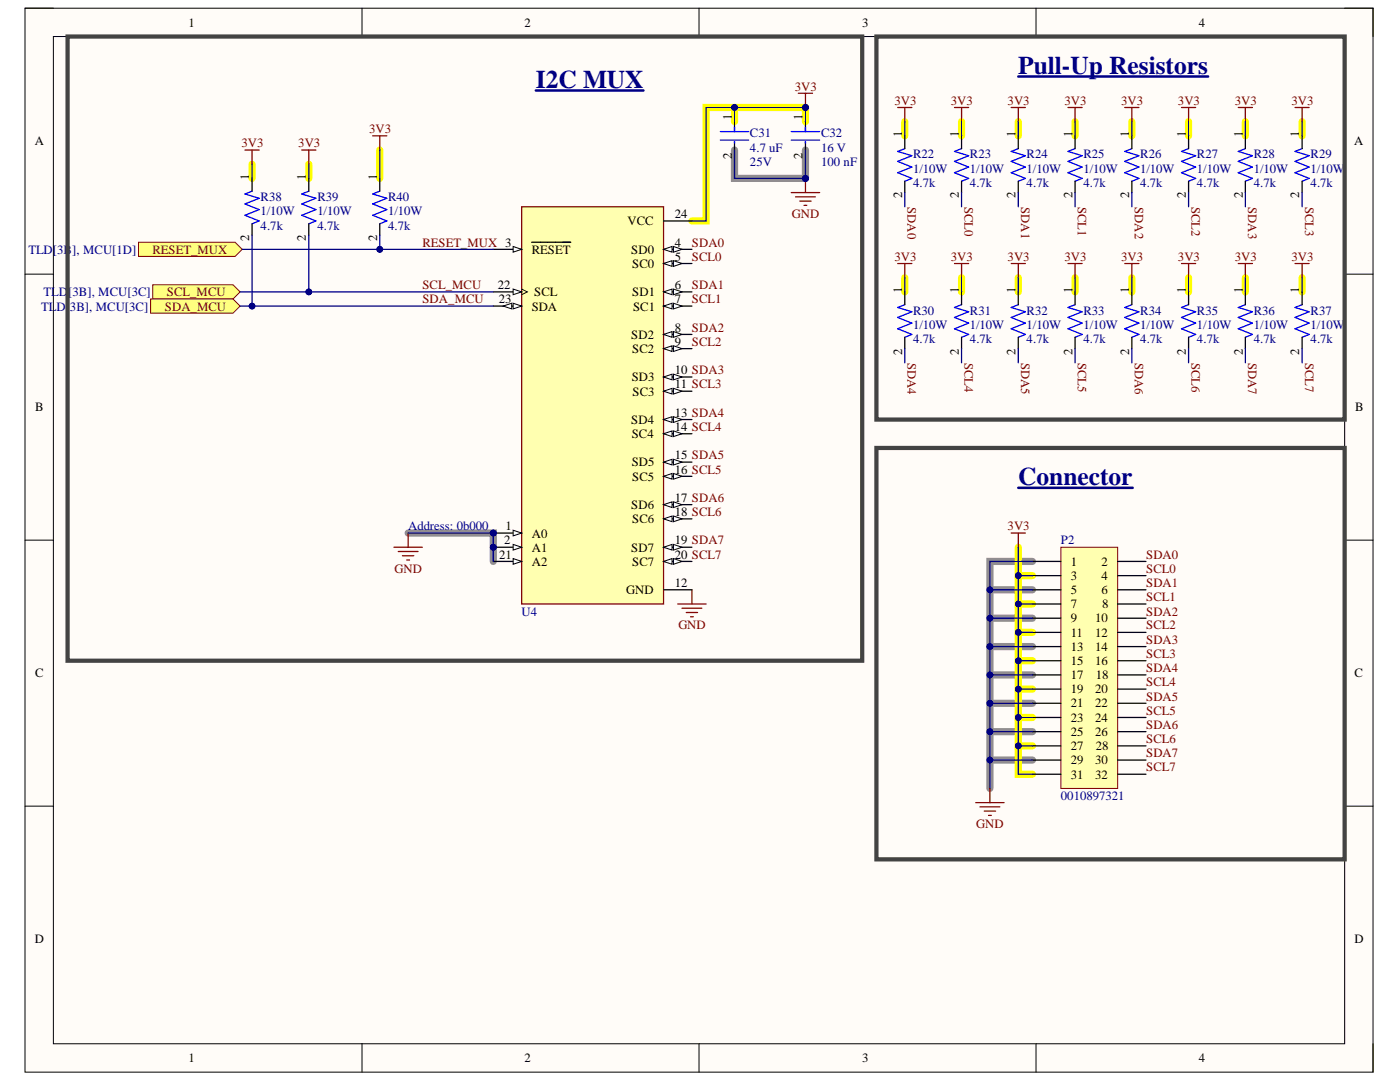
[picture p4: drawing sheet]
<svg xmlns="http://www.w3.org/2000/svg" width="279mm" height="216mm" viewBox="0 0 279 216" stroke-linecap="round" stroke-linejoin="round" font-family="sans-serif">
<defs><g id="words">
<g font-size="5.1" fill="#000080">
<text x="107" y="17.5">I2C MUX</text>
<text x="203.2" y="14.7">Pull-Up Resistors</text>
<text x="203.2" y="96.8">Connector</text>
</g>
<g font-size="2.5">
<text x="37.6" y="5.3">1</text>
<text x="104.7" y="5.3">2</text>
<text x="172.1" y="5.3">3</text>
<text x="239.2" y="5.3">4</text>
<text x="6.9" y="29">A</text>
<text x="146" y="24" transform="rotate(-90 146 24)">1</text>
<text x="160.2" y="24" transform="rotate(-90 160.2 24)">1</text>
<text x="180" y="27.4" transform="rotate(-90 180 27.4)">1</text>
<text x="191.4" y="27.4" transform="rotate(-90 191.4 27.4)">1</text>
<text x="202.7" y="27.4" transform="rotate(-90 202.7 27.4)">1</text>
<text x="214" y="27.4" transform="rotate(-90 214 27.4)">1</text>
<text x="225.4" y="27.4" transform="rotate(-90 225.4 27.4)">1</text>
<text x="236.7" y="27.4" transform="rotate(-90 236.7 27.4)">1</text>
<text x="248" y="27.4" transform="rotate(-90 248 27.4)">1</text>
<text x="259.3" y="27.4" transform="rotate(-90 259.3 27.4)">1</text>
<text x="270.3" y="29">A</text>
<text x="49.7" y="35.8" transform="rotate(-90 49.7 35.8)">1</text>
<text x="61.1" y="35.8" transform="rotate(-90 61.1 35.8)">1</text>
<text x="75.3" y="35.8" transform="rotate(-90 75.3 35.8)">1</text>
<text x="146" y="31.7" transform="rotate(-90 146 31.7)">2</text>
<text x="160.2" y="31.7" transform="rotate(-90 160.2 31.7)">2</text>
<text x="180" y="39.6" transform="rotate(-90 180 39.6)">2</text>
<text x="191.4" y="39.6" transform="rotate(-90 191.4 39.6)">2</text>
<text x="202.7" y="39.6" transform="rotate(-90 202.7 39.6)">2</text>
<text x="214" y="39.6" transform="rotate(-90 214 39.6)">2</text>
<text x="225.4" y="39.6" transform="rotate(-90 225.4 39.6)">2</text>
<text x="236.7" y="39.6" transform="rotate(-90 236.7 39.6)">2</text>
<text x="248" y="39.6" transform="rotate(-90 248 39.6)">2</text>
<text x="259.3" y="39.6" transform="rotate(-90 259.3 39.6)">2</text>
<text x="125.2" y="45">VCC</text>
<text x="134.7" y="43.5">24</text>
<text x="49.7" y="48.1" transform="rotate(-90 49.7 48.1)">2</text>
<text x="61.1" y="48.1" transform="rotate(-90 61.1 48.1)">2</text>
<text x="75.3" y="48.1" transform="rotate(-90 75.3 48.1)">2</text>
<text x="106.1" y="50.6">RESET</text>
<text x="126" y="50.6">SD0</text>
<text x="126.2" y="53.4">SC0</text>
<text x="134.7" y="49.2">4</text>
<text x="134.7" y="52">5</text>
<text x="99.4" y="57.6">22</text>
<text x="106.6" y="59.1">SCL</text>
<text x="126.2" y="59.1">SD1</text>
<text x="134.7" y="57.6">6</text>
<text x="180" y="58.5" transform="rotate(-90 180 58.5)">1</text>
<text x="191.4" y="58.5" transform="rotate(-90 191.4 58.5)">1</text>
<text x="202.7" y="58.5" transform="rotate(-90 202.7 58.5)">1</text>
<text x="214" y="58.5" transform="rotate(-90 214 58.5)">1</text>
<text x="225.4" y="58.5" transform="rotate(-90 225.4 58.5)">1</text>
<text x="236.7" y="58.5" transform="rotate(-90 236.7 58.5)">1</text>
<text x="248" y="58.5" transform="rotate(-90 248 58.5)">1</text>
<text x="259.3" y="58.5" transform="rotate(-90 259.3 58.5)">1</text>
<text x="99.5" y="60.5">23</text>
<text x="106.1" y="62">SDA</text>
<text x="126.3" y="62">SC1</text>
<text x="134.7" y="60.5">7</text>
<text x="126" y="67.6">SD2</text>
<text x="126.2" y="70.4">SC2</text>
<text x="134.7" y="66.2">8</text>
<text x="134.7" y="69">9</text>
<text x="180" y="70.7" transform="rotate(-90 180 70.7)">2</text>
<text x="191.4" y="70.7" transform="rotate(-90 191.4 70.7)">2</text>
<text x="202.7" y="70.7" transform="rotate(-90 202.7 70.7)">2</text>
<text x="214" y="70.7" transform="rotate(-90 214 70.7)">2</text>
<text x="225.4" y="70.7" transform="rotate(-90 225.4 70.7)">2</text>
<text x="236.7" y="70.7" transform="rotate(-90 236.7 70.7)">2</text>
<text x="248" y="70.7" transform="rotate(-90 248 70.7)">2</text>
<text x="259.3" y="70.7" transform="rotate(-90 259.3 70.7)">2</text>
<text x="126.1" y="76.1">SD3</text>
<text x="134.7" y="74.6">10 SDA3</text>
<text x="134.7" y="77.5">11 SCL3</text>
<text x="7" y="82.1">B</text>
<text x="126.2" y="78.9">SC3</text>
<text x="134.7" y="83.2">13 SDA4</text>
<text x="270.4" y="82.1">B</text>
<text x="126" y="84.6">SD4</text>
<text x="126.1" y="87.4">SC4</text>
<text x="134.7" y="86">14 SCL4</text>
<text x="126.1" y="93.1">SD5</text>
<text x="126.2" y="95.9">SC5</text>
<text x="134.7" y="91.6">15 SDA5</text>
<text x="134.7" y="94.5">16 SCL5</text>
<text x="126" y="101.6">SD6</text>
<text x="134.7" y="100.2">17 SDA6</text>
<text x="100.9" y="105.8">1</text>
<text x="106.1" y="107.3">A0</text>
<text x="126.2" y="104.4">SC6</text>
<text x="134.7" y="103">18 SCL6</text>
<text x="99.6" y="111.5">21</text>
<text x="100.6" y="108.6">2</text>
<text x="106.1" y="110.1">A1</text>
<text x="106.1" y="112.8">A2</text>
<text x="126" y="110.1">SD7</text>
<text x="126.2" y="112.8">SC7</text>
<text x="134.7" y="108.6">19 SDA7</text>
<text x="134.7" y="111.5">20 SCL7</text>
<text x="213.7" y="112.8">1</text>
<text x="219.9" y="112.8">2</text>
<text x="125" y="118.5">GND</text>
<text x="134.7" y="117.2">12</text>
<text x="213.7" y="115.7">3</text>
<text x="213.7" y="118.5">5</text>
<text x="219.9" y="115.7">4</text>
<text x="219.9" y="118.5">6</text>
<text x="213.7" y="121.4">7</text>
<text x="213.7" y="124.2">9</text>
<text x="218.6" y="124.2">10</text>
<text x="219.9" y="121.4">8</text>
<text x="213.7" y="127">11</text>
<text x="213.7" y="129.8">13</text>
<text x="218.6" y="127">12</text>
<text x="218.6" y="129.8">14</text>
<text x="7" y="135.2">C</text>
<text x="213.7" y="132.7">15</text>
<text x="213.7" y="135.5">17</text>
<text x="218.6" y="132.7">16</text>
<text x="218.7" y="135.5">18</text>
<text x="270.3" y="135.2">C</text>
<text x="213.7" y="138.4">19</text>
<text x="213.7" y="141.2">21</text>
<text x="218.6" y="138.4">20</text>
<text x="218.6" y="141.2">22</text>
<text x="213.7" y="144">23</text>
<text x="213.7" y="146.8">25</text>
<text x="213.7" y="149.7">27</text>
<text x="218.6" y="144">24</text>
<text x="218.6" y="146.8">26</text>
<text x="218.7" y="149.7">28</text>
<text x="213.7" y="152.5">29</text>
<text x="213.7" y="155.4">31</text>
<text x="218.6" y="152.5">30</text>
<text x="218.6" y="155.4">32</text>
<text x="6.9" y="188.2">D</text>
<text x="270.3" y="188.2">D</text>
<text x="37.6" y="212">1</text>
<text x="104.7" y="212">2</text>
<text x="172.1" y="212">3</text>
<text x="239.2" y="212">4</text>
</g>
<g font-size="2.5" fill="#800000">
<text x="158.6" y="18.1">3V3</text>
<text x="178.5" y="20.9">3V3</text>
<text x="189.8" y="20.9">3V3</text>
<text x="201.1" y="20.9">3V3</text>
<text x="212.4" y="20.9">3V3</text>
<text x="223.7" y="20.9">3V3</text>
<text x="235.1" y="20.9">3V3</text>
<text x="246.4" y="20.9">3V3</text>
<text x="257.7" y="20.9">3V3</text>
<text x="48.2" y="29.4">3V3</text>
<text x="59.5" y="29.4">3V3</text>
<text x="73.7" y="26.5">3V3</text>
<text x="181.1" y="41.2" transform="rotate(90 181.1 41.2)">SDA0</text>
<text x="192.5" y="41.2" transform="rotate(90 192.5 41.2)">SCL0</text>
<text x="203.8" y="41.2" transform="rotate(90 203.8 41.2)">SDA1</text>
<text x="215.1" y="41.2" transform="rotate(90 215.1 41.2)">SCL1</text>
<text x="226.5" y="41.2" transform="rotate(90 226.5 41.2)">SDA2</text>
<text x="237.8" y="41.2" transform="rotate(90 237.8 41.2)">SCL2</text>
<text x="249.1" y="41.2" transform="rotate(90 249.1 41.2)">SDA3</text>
<text x="260.4" y="41.2" transform="rotate(90 260.4 41.2)">SCL3</text>
<text x="158" y="43.5">GND</text>
<text x="30.4" y="50.6">RESET_MUX</text>
<text x="84.3" y="49.2">RESET_MUX 3</text>
<text x="138.1" y="49.2">SDA0</text>
<text x="138.1" y="52">SCL0</text>
<text x="178.5" y="52">3V3</text>
<text x="189.8" y="52">3V3</text>
<text x="201.1" y="52">3V3</text>
<text x="212.4" y="52">3V3</text>
<text x="223.7" y="52">3V3</text>
<text x="235.1" y="52">3V3</text>
<text x="246.4" y="52">3V3</text>
<text x="257.7" y="52">3V3</text>
<text x="33.3" y="59.1">SCL_MCU</text>
<text x="84.3" y="57.6">SCL_MCU</text>
<text x="138.1" y="57.6">SDA1</text>
<text x="32.9" y="62">SDA_MCU</text>
<text x="84.3" y="60.5">SDA_MCU</text>
<text x="138.1" y="60.5">SCL1</text>
<text x="138.1" y="66.2">SDA2</text>
<text x="138.1" y="69">SCL2</text>
<text x="181.1" y="72.4" transform="rotate(90 181.1 72.4)">SDA4</text>
<text x="192.5" y="72.4" transform="rotate(90 192.5 72.4)">SCL4</text>
<text x="203.8" y="72.4" transform="rotate(90 203.8 72.4)">SDA5</text>
<text x="215.1" y="72.4" transform="rotate(90 215.1 72.4)">SCL5</text>
<text x="226.5" y="72.4" transform="rotate(90 226.5 72.4)">SDA6</text>
<text x="237.8" y="72.4" transform="rotate(90 237.8 72.4)">SCL6</text>
<text x="249.1" y="72.4" transform="rotate(90 249.1 72.4)">SDA7</text>
<text x="260.4" y="72.4" transform="rotate(90 260.4 72.4)">SCL7</text>
<text x="201.1" y="105.8">3V3</text>
<text x="228.7" y="111.5">SDA0</text>
<text x="78.7" y="114.3">GND</text>
<text x="228.7" y="114.3">SCL0</text>
<text x="228.7" y="117.2">SDA1</text>
<text x="228.7" y="119.9">SCL1</text>
<text x="135.4" y="125.6">GND</text>
<text x="228.7" y="122.8">SDA2</text>
<text x="228.7" y="125.6">SCL2</text>
<text x="228.7" y="128.5">SDA3</text>
<text x="228.7" y="131.3">SCL3</text>
<text x="228.7" y="134.1">SDA4</text>
<text x="228.7" y="136.9">SCL4</text>
<text x="228.7" y="139.8">SDA5</text>
<text x="228.7" y="142.6">SCL5</text>
<text x="228.7" y="145.5">SDA6</text>
<text x="228.7" y="148.3">SCL6</text>
<text x="228.7" y="151.1">SDA7</text>
<text x="228.7" y="153.9">SCL7</text>
<text x="194.8" y="165.2">GND</text>
</g>
<g font-size="2.5" fill="#000080">
<text x="149.7" y="27.4">C31</text>
<text x="163.9" y="27.4">C32</text>
<text x="149.7" y="30.3">4.7 uF</text>
<text x="149.7" y="33">25V</text>
<text x="163.9" y="30.3">16 V</text>
<text x="163.9" y="33">100 nF</text>
<text x="182.2" y="34.5">1/10W</text>
<text x="182.2" y="31.6">R22</text>
<text x="193.6" y="34.5">1/10W</text>
<text x="193.6" y="31.6">R23</text>
<text x="204.9" y="34.5">1/10W</text>
<text x="204.9" y="31.6">R24</text>
<text x="216.2" y="34.5">1/10W</text>
<text x="216.2" y="31.6">R25</text>
<text x="227.6" y="34.5">1/10W</text>
<text x="227.6" y="31.6">R26</text>
<text x="238.9" y="34.5">1/10W</text>
<text x="238.9" y="31.6">R27</text>
<text x="250.2" y="34.5">1/10W</text>
<text x="250.2" y="31.6">R28</text>
<text x="261.5" y="34.5">1/10W</text>
<text x="261.5" y="31.6">R29</text>
<text x="52" y="40.1">R38</text>
<text x="63.3" y="40.1">R39</text>
<text x="77.5" y="40.1">R40</text>
<text x="182.2" y="37.3">4.7k</text>
<text x="193.6" y="37.3">4.7k</text>
<text x="204.9" y="37.3">4.7k</text>
<text x="216.2" y="37.3">4.7k</text>
<text x="227.6" y="37.3">4.7k</text>
<text x="238.9" y="37.3">4.7k</text>
<text x="250.2" y="37.3">4.7k</text>
<text x="261.5" y="37.3">4.7k</text>
<text x="52" y="42.9">1/10W</text>
<text x="52" y="45.8">4.7k</text>
<text x="63.3" y="42.9">1/10W</text>
<text x="63.3" y="45.8">4.7k</text>
<text x="77.5" y="42.9">1/10W</text>
<text x="77.5" y="45.8">4.7k</text>
<text x="5.7" y="50.6">TLD[3B], MCU[1D]</text>
<text x="8.7" y="59.1">TLD</text>
<text x="13.6" y="59.1">[3B], MCU[3C]</text>
<text x="8.2" y="62">TL</text>
<text x="11.2" y="62">D[3B], MCU[3C]</text>
<text x="182.2" y="65.6">1/10W</text>
<text x="182.2" y="62.8">R30</text>
<text x="193.6" y="65.6">1/10W</text>
<text x="193.6" y="62.8">R31</text>
<text x="204.9" y="65.6">1/10W</text>
<text x="204.9" y="62.8">R32</text>
<text x="216.2" y="65.6">1/10W</text>
<text x="216.2" y="62.8">R33</text>
<text x="227.6" y="65.6">1/10W</text>
<text x="227.6" y="62.8">R34</text>
<text x="238.9" y="65.6">1/10W</text>
<text x="238.9" y="62.8">R35</text>
<text x="250.2" y="65.6">1/10W</text>
<text x="250.2" y="62.8">R36</text>
<text x="261.5" y="65.6">1/10W</text>
<text x="261.5" y="62.8">R37</text>
<text x="182.2" y="68.5">4.7k</text>
<text x="193.6" y="68.5">4.7k</text>
<text x="204.9" y="68.5">4.7k</text>
<text x="216.2" y="68.5">4.7k</text>
<text x="227.6" y="68.5">4.7k</text>
<text x="238.9" y="68.5">4.7k</text>
<text x="250.2" y="68.5">4.7k</text>
<text x="261.5" y="68.5">4.7k</text>
<text x="81.4" y="105.8">Address: 0b000</text>
<text x="211.7" y="108.6">P2</text>
<text x="104.1" y="122.8">U4</text>
<text x="211.7" y="159.6">0010897321</text>
</g>
</g></defs>
<path d="M5 1.6h269v212.3h-269z" fill-rule="evenodd" fill="#fffcf8"/>
<path d="M5 1.6h269v212.3h-269z" fill="none" stroke="#000" stroke-width=".2"/>
<path d="M10.7 7.3h257.7v201h-257.7z" fill-rule="evenodd" fill="#fffcf8"/>
<g fill="none" stroke="#000" stroke-width=".2">
<path d="M5 1.6h5.7M10.7 7.3h257.7v201h-257.7zM72.2 1.6v5.7M139.5 1.6v5.7M206.8 1.6v5.7M268.4 1.6h5.6v5.7M5 54.7h5.7M268.4 54.7h5.6M5 107.8h5.7M268.4 107.8h5.6M5 160.9h5.7M268.4 160.9h5.6"/>
<path d="M72.2 208.3v5.6M139.5 208.3v5.6M206.8 208.3v5.6M274 208.3v5.6"/>
</g>
<g fill="none" stroke="#ff0" stroke-width="1.4">
<path d="M50.3 32.8v2.8M61.6 32.8v2.8M75.8 29.9v5.7M146.6 21.4v2.9M160.7 24.3v-2.9h-19.8v22.7h-2.8M180.6 24.3v2.8M191.9 24.3v2.8M203.2 24.3v2.8M214.6 24.3v2.8M225.9 24.3v2.8M237.2 24.3v2.8M248.5 24.3v2.8"/>
<path d="M259.9 24.3v2.8M180.6 55.4v2.8M191.9 55.4v2.8M203.2 55.4v2.8M214.6 55.4v2.8M225.9 55.4v2.8M237.2 55.4v2.8M248.5 55.4v2.8M259.9 55.4v2.8M203.2 109.2v5.7h2.9M203.2 114.9v5.6h2.9M203.2 120.5v5.7h2.9"/>
<path d="M203.2 126.2v5.6h2.9M203.2 131.8v5.7h2.9M203.2 137.5v5.7h2.9M203.2 143.2v5.6h2.9M203.2 148.8v5.7h2.9"/>
</g>
<path d="M146.6 29.9v5.7h14.1v-5.7M81.5 106.4h16.9v5.6M197.6 117.7h8.5M206.1 112h-8.5v45.3M197.6 123.4h8.5M197.6 129h8.5M197.6 134.7h8.5M197.6 140.3h8.5M197.6 146h8.5M197.6 151.7h8.5" fill="none" stroke="#918d90" stroke-width="1.4"/>
<path d="M159.3 18.6h2.9M160.7 18.6v2.8M78.6 109.2h5.7M79.5 110h3.9M80.3 110.9h2.3M81.2 111.7h.5M81.5 106.4v2.8M138.1 117.7v2.8M135.3 120.5h5.6M136.1 121.4h4M137 122.2h2.2M137.8 123.1h.6" fill="none" stroke="#800000" stroke-width=".25"/>
<path d="M146.6 24.3v2M146.6 28.2v1.7M160.7 24.3v2M160.7 28.2v1.7" fill="none" stroke="#000" stroke-width=".25"/>
<path d="M143.8 26.3h5.6M143.8 28h5.6M146.6 25.4v.9M146.6 28.2v.3M157.9 26.3h5.7M157.9 28h5.7M160.7 25.4v.9M160.7 28.2v.3" fill="none" stroke="#00f" stroke-width=".25"/>
<circle cx="160.7" cy="21.4" r=".57" fill="#000080"/>
<circle cx="160.7" cy="21.4" r=".57" fill="none" stroke="#000080" stroke-width=".2"/>
<path d="M157.9 38.4h5.7M158.8 39.3h3.9M160.7 35.6v2.8M159.6 40.1h2.3M160.5 41h.5" fill="none" stroke="#800000" stroke-width=".25"/>
<circle cx="160.7" cy="35.6" r=".57" fill="#000080"/>
<circle cx="160.7" cy="35.6" r=".57" fill="none" stroke="#000080" stroke-width=".2"/>
<path d="M50.3 38.1l-1.4 .6 2.8 .9-2.8 1.1 2.8 1.1-2.8 1.2 2.8 1.1-1.4 .6M61.6 38.1l-1.4 .6 2.8 .9-2.8 1.1 2.8 1.1-2.8 1.2 2.8 1.1-1.4 .6M75.8 38.1l-1.4 .6 2.8 .9-2.8 1.1 2.8 1.1-2.8 1.2 2.8 1.1-1.4 .6M180.6 29.7l-1.4 .5 2.8 .9-2.8 1.1 2.8 1.1-2.8 1.2 2.8 1.1-1.4 .6M191.9 29.7l-1.4 .5 2.8 .9-2.8 1.1 2.8 1.1-2.8 1.2 2.8 1.1-1.4 .6" fill="none" stroke="#00f" stroke-width=".25"/>
<path d="M50.3 35.6v2.5M61.6 35.6v2.5M75.8 35.6v2.5M180.6 27.1v2.6M180.6 36.2v2.2M191.9 27.1v2.6M191.9 36.2v2.2M50.3 44.7v2.2M61.6 44.7v2.2M75.8 44.7v2.2" fill="none" stroke="#000" stroke-width=".25"/>
<path d="M48.9 29.9h2.8M50.3 29.9v2.9M60.2 29.9h2.8M61.6 29.9v2.9M74.4 27.1h2.8M75.8 27.1v2.8M179.2 21.4h2.8M180.6 21.4v2.9M190.5 21.4h2.8M191.9 21.4v2.9" fill="none" stroke="#800000" stroke-width=".25"/>
<path d="M106.9 18.1h21.5" fill="none" stroke="#000080" stroke-width=".51"/>
<path d="M30.5 56.8h16l1.4 1.4-1.4 1.5h-16z" fill-rule="evenodd" fill="#ffff80"/>
<path d="M30.5 56.8h16l1.4 1.4-1.4 1.5h-16z" fill="none" stroke="#800000" stroke-width=".2"/>
<path d="M30.1 59.7h16.4l1.4 1.4-1.4 1.4h-16.4z" fill-rule="evenodd" fill="#ffff80"/>
<path d="M30.1 59.7h16.4l1.4 1.4-1.4 1.4h-16.4z" fill="none" stroke="#800000" stroke-width=".2"/>
<circle cx="98.4" cy="106.4" r=".57" fill="#000080"/>
<circle cx="98.4" cy="106.4" r=".57" fill="none" stroke="#000080" stroke-width=".2"/>
<circle cx="98.4" cy="109.2" r=".57" fill="#000080"/>
<circle cx="98.4" cy="109.2" r=".57" fill="none" stroke="#000080" stroke-width=".2"/>
<path d="M104.1 41.3h28.3v79.2h-28.3z" fill-rule="evenodd" fill="#ffffb0"/>
<path d="M104.1 41.3h28.3v79.2h-28.3z" fill="none" stroke="#800000" stroke-width=".25"/>
<path d="M98.4 49.8h5.7" fill="none" stroke="#000" stroke-width=".25"/>
<path d="M102.4 49.2l1.7 .6-1.7 .5z" fill="#f8fcff"/>
<path d="M102.4 49.2l1.7 .6-1.7 .5z" fill="none" stroke="#000" stroke-width=".2"/>
<path d="M98.4 58.2h5.7M106.1 48.3h7.8" fill="none" stroke="#000" stroke-width=".25"/>
<path d="M102.4 57.7l1.7 .5-1.7 .6z" fill="#f8fcff"/>
<path d="M102.4 57.7l1.7 .5-1.7 .6zM104.1 57.7l1.1 .5-1.1 .6" fill="none" stroke="#000" stroke-width=".2"/>
<path d="M98.4 61.1h5.7" fill="none" stroke="#000" stroke-width=".25"/>
<path d="M102.4 60.5l1.7 .6-1.7 .5z" fill="#f8fcff"/>
<path d="M102.4 60.5l1.7 .6-1.7 .5z" fill="none" stroke="#000" stroke-width=".2"/>
<path d="M100.4 61.1l1.7-.6v1.1z" fill="#f8fcff"/>
<path d="M100.4 61.1l1.7-.6v1.1z" fill="none" stroke="#000" stroke-width=".2"/>
<path d="M98.4 106.4h5.7" fill="none" stroke="#000" stroke-width=".25"/>
<path d="M102.4 105.8l1.7 .6-1.7 .5z" fill="#f8fcff"/>
<path d="M102.4 105.8l1.7 .6-1.7 .5z" fill="none" stroke="#000" stroke-width=".2"/>
<circle cx="98.4" cy="106.4" r=".57" fill="#000080"/>
<circle cx="98.4" cy="106.4" r=".57" fill="none" stroke="#000080" stroke-width=".2"/>
<path d="M98.4 109.2h5.7" fill="none" stroke="#000" stroke-width=".25"/>
<path d="M102.4 108.6l1.7 .6-1.7 .6z" fill="#f8fcff"/>
<path d="M102.4 108.6l1.7 .6-1.7 .6z" fill="none" stroke="#000" stroke-width=".2"/>
<circle cx="98.4" cy="109.2" r=".57" fill="#000080"/>
<circle cx="98.4" cy="109.2" r=".57" fill="none" stroke="#000080" stroke-width=".2"/>
<path d="M98.4 112h5.7" fill="none" stroke="#000" stroke-width=".25"/>
<path d="M102.4 111.5l1.7 .5-1.7 .6z" fill="#f8fcff"/>
<path d="M102.4 111.5l1.7 .5-1.7 .6z" fill="none" stroke="#000" stroke-width=".2"/>
<path d="M132.4 44.1h5.7M132.4 49.8h5.7" fill="none" stroke="#000" stroke-width=".25"/>
<path d="M132.4 49.8l1.7-.6v1.1z" fill="#f8fcff"/>
<path d="M132.4 49.8l1.7-.6v1.1z" fill="none" stroke="#000" stroke-width=".2"/>
<path d="M134.4 49.2l1.7 .6-1.7 .5z" fill="#f8fcff"/>
<path d="M134.4 49.2l1.7 .6-1.7 .5z" fill="none" stroke="#000" stroke-width=".2"/>
<path d="M132.4 52.6h5.7" fill="none" stroke="#000" stroke-width=".25"/>
<path d="M132.4 52.6l1.7-.6v1.2z" fill="#f8fcff"/>
<path d="M132.4 52.6l1.7-.6v1.2z" fill="none" stroke="#000" stroke-width=".2"/>
<path d="M134.4 52l1.7 .6-1.7 .6z" fill="#f8fcff"/>
<path d="M134.4 52l1.7 .6-1.7 .6z" fill="none" stroke="#000" stroke-width=".2"/>
<path d="M132.4 58.2h5.7" fill="none" stroke="#000" stroke-width=".25"/>
<path d="M132.4 58.2l1.7-.5v1.1z" fill="#f8fcff"/>
<path d="M132.4 58.2l1.7-.5v1.1z" fill="none" stroke="#000" stroke-width=".2"/>
<path d="M134.4 57.7l1.7 .5-1.7 .6z" fill="#f8fcff"/>
<path d="M134.4 57.7l1.7 .5-1.7 .6z" fill="none" stroke="#000" stroke-width=".2"/>
<path d="M132.4 61.1h5.7" fill="none" stroke="#000" stroke-width=".25"/>
<path d="M132.4 61.1l1.7-.6v1.1z" fill="#f8fcff"/>
<path d="M132.4 61.1l1.7-.6v1.1z" fill="none" stroke="#000" stroke-width=".2"/>
<path d="M134.4 60.5l1.7 .6-1.7 .5z" fill="#f8fcff"/>
<path d="M134.4 60.5l1.7 .6-1.7 .5z" fill="none" stroke="#000" stroke-width=".2"/>
<path d="M132.4 66.7h5.7" fill="none" stroke="#000" stroke-width=".25"/>
<path d="M132.4 66.7l1.7-.5v1.1z" fill="#f8fcff"/>
<path d="M132.4 66.7l1.7-.5v1.1z" fill="none" stroke="#000" stroke-width=".2"/>
<path d="M134.4 66.2l1.7 .5-1.7 .6z" fill="#f8fcff"/>
<path d="M134.4 66.2l1.7 .5-1.7 .6z" fill="none" stroke="#000" stroke-width=".2"/>
<path d="M132.4 69.6h5.7" fill="none" stroke="#000" stroke-width=".25"/>
<path d="M132.4 69.6l1.7-.6v1.1z" fill="#f8fcff"/>
<path d="M132.4 69.6l1.7-.6v1.1z" fill="none" stroke="#000" stroke-width=".2"/>
<path d="M134.4 69l1.7 .6-1.7 .5z" fill="#f8fcff"/>
<path d="M134.4 69l1.7 .6-1.7 .5z" fill="none" stroke="#000" stroke-width=".2"/>
<path d="M132.4 75.2h5.7" fill="none" stroke="#000" stroke-width=".25"/>
<path d="M132.4 75.2l1.7-.5v1.1z" fill="#f8fcff"/>
<path d="M132.4 75.2l1.7-.5v1.1z" fill="none" stroke="#000" stroke-width=".2"/>
<path d="M134.4 74.7l1.7 .5-1.7 .6z" fill="#f8fcff"/>
<path d="M134.4 74.7l1.7 .5-1.7 .6z" fill="none" stroke="#000" stroke-width=".2"/>
<path d="M132.4 78.1h5.7" fill="none" stroke="#000" stroke-width=".25"/>
<path d="M132.4 78.1l1.7-.6v1.1z" fill="#f8fcff"/>
<path d="M132.4 78.1l1.7-.6v1.1z" fill="none" stroke="#000" stroke-width=".2"/>
<path d="M134.4 77.5l1.7 .6-1.7 .5z" fill="#f8fcff"/>
<path d="M134.4 77.5l1.7 .6-1.7 .5z" fill="none" stroke="#000" stroke-width=".2"/>
<path d="M132.4 83.7h5.7" fill="none" stroke="#000" stroke-width=".25"/>
<path d="M132.4 83.7l1.7-.5v1.1z" fill="#f8fcff"/>
<path d="M132.4 83.7l1.7-.5v1.1z" fill="none" stroke="#000" stroke-width=".2"/>
<path d="M134.4 83.2l1.7 .5-1.7 .6z" fill="#f8fcff"/>
<path d="M134.4 83.2l1.7 .5-1.7 .6z" fill="none" stroke="#000" stroke-width=".2"/>
<path d="M132.4 86.5h5.7" fill="none" stroke="#000" stroke-width=".25"/>
<path d="M132.4 86.5l1.7-.5v1.1z" fill="#f8fcff"/>
<path d="M132.4 86.5l1.7-.5v1.1z" fill="none" stroke="#000" stroke-width=".2"/>
<path d="M134.4 86l1.7 .5-1.7 .6z" fill="#f8fcff"/>
<path d="M134.4 86l1.7 .5-1.7 .6z" fill="none" stroke="#000" stroke-width=".2"/>
<path d="M132.4 92.2h5.7" fill="none" stroke="#000" stroke-width=".25"/>
<path d="M132.4 92.2l1.7-.6v1.2z" fill="#f8fcff"/>
<path d="M132.4 92.2l1.7-.6v1.2z" fill="none" stroke="#000" stroke-width=".2"/>
<path d="M134.4 91.6l1.7 .6-1.7 .6z" fill="#f8fcff"/>
<path d="M134.4 91.6l1.7 .6-1.7 .6z" fill="none" stroke="#000" stroke-width=".2"/>
<path d="M132.4 95h5.7" fill="none" stroke="#000" stroke-width=".25"/>
<path d="M132.4 95l1.7-.5v1.1z" fill="#f8fcff"/>
<path d="M132.4 95l1.7-.5v1.1z" fill="none" stroke="#000" stroke-width=".2"/>
<path d="M134.4 94.5l1.7 .5-1.7 .6z" fill="#f8fcff"/>
<path d="M134.4 94.5l1.7 .5-1.7 .6z" fill="none" stroke="#000" stroke-width=".2"/>
<path d="M132.4 100.7h5.7" fill="none" stroke="#000" stroke-width=".25"/>
<path d="M132.4 100.7l1.7-.6v1.2z" fill="#f8fcff"/>
<path d="M132.4 100.7l1.7-.6v1.2z" fill="none" stroke="#000" stroke-width=".2"/>
<path d="M134.4 100.1l1.7 .6-1.7 .6z" fill="#f8fcff"/>
<path d="M134.4 100.1l1.7 .6-1.7 .6z" fill="none" stroke="#000" stroke-width=".2"/>
<path d="M132.4 103.5h5.7" fill="none" stroke="#000" stroke-width=".25"/>
<path d="M132.4 103.5l1.7-.5v1.1z" fill="#f8fcff"/>
<path d="M132.4 103.5l1.7-.5v1.1z" fill="none" stroke="#000" stroke-width=".2"/>
<path d="M134.4 103l1.7 .5-1.7 .6z" fill="#f8fcff"/>
<path d="M134.4 103l1.7 .5-1.7 .6z" fill="none" stroke="#000" stroke-width=".2"/>
<path d="M132.4 109.2h5.7" fill="none" stroke="#000" stroke-width=".25"/>
<path d="M132.4 109.2l1.7-.6v1.2z" fill="#f8fcff"/>
<path d="M132.4 109.2l1.7-.6v1.2z" fill="none" stroke="#000" stroke-width=".2"/>
<path d="M134.4 108.6l1.7 .6-1.7 .6z" fill="#f8fcff"/>
<path d="M134.4 108.6l1.7 .6-1.7 .6z" fill="none" stroke="#000" stroke-width=".2"/>
<path d="M132.4 112h5.7" fill="none" stroke="#000" stroke-width=".25"/>
<path d="M132.4 112l1.7-.5v1.1z" fill="#f8fcff"/>
<path d="M132.4 112l1.7-.5v1.1z" fill="none" stroke="#000" stroke-width=".2"/>
<path d="M134.4 111.5l1.7 .5-1.7 .6z" fill="#f8fcff"/>
<path d="M134.4 111.5l1.7 .5-1.7 .6z" fill="none" stroke="#000" stroke-width=".2"/>
<g fill="none" stroke="#000" stroke-width=".25">
<path d="M203.2 27.1v2.6M203.2 36.2v2.2M214.6 27.1v2.6M214.6 36.2v2.2M225.9 27.1v2.6M225.9 36.2v2.2M237.2 27.1v2.6M237.2 36.2v2.2M248.5 27.1v2.6M248.5 36.2v2.2M259.9 27.1v2.6M259.9 36.2v2.2"/>
<path d="M180.6 58.2v2.6M191.9 58.2v2.6M203.2 58.2v2.6M214.6 58.2v2.6M225.9 58.2v2.6M237.2 58.2v2.6M248.5 58.2v2.6M259.9 58.2v2.6M180.6 67.3v2.3M191.9 67.3v2.3M203.2 67.3v2.3M214.6 67.3v2.3"/>
<path d="M225.9 67.3v2.3M237.2 67.3v2.3M248.5 67.3v2.3M259.9 67.3v2.3M132.4 117.7h5.7"/>
</g>
<g fill="none" stroke="#00f" stroke-width=".25">
<path d="M203.2 29.7l-1.4 .5 2.8 .9-2.8 1.1 2.8 1.1-2.8 1.2 2.8 1.1-1.4 .6M214.6 29.7l-1.5 .5 2.9 .9-2.9 1.1 2.9 1.1-2.9 1.2 2.9 1.1-1.4 .6M225.9 29.7l-1.4 .5 2.8 .9-2.8 1.1 2.8 1.1-2.8 1.2 2.8 1.1-1.4 .6M237.2 29.7l-1.4 .5 2.8 .9-2.8 1.1 2.8 1.1-2.8 1.2 2.8 1.1-1.4 .6M248.5 29.7l-1.4 .5 2.9 .9-2.9 1.1 2.9 1.1-2.9 1.2 2.9 1.1-1.5 .6M259.9 29.7l-1.5 .5 2.9 .9-2.9 1.1 2.9 1.1-2.9 1.2 2.9 1.1-1.4 .6M180.6 60.8l-1.4 .6 2.8 .8-2.8 1.1 2.8 1.2-2.8 1.1 2.8 1.1-1.4 .6M191.9 60.8l-1.4 .6 2.8 .8-2.8 1.1 2.8 1.2-2.8 1.1 2.8 1.1-1.4 .6M203.2 60.8l-1.4 .6 2.8 .8-2.8 1.1 2.8 1.2-2.8 1.1 2.8 1.1-1.4 .6M214.6 60.8l-1.5 .6 2.9 .8-2.9 1.1 2.9 1.2-2.9 1.1 2.9 1.1-1.4 .6M225.9 60.8l-1.4 .6 2.8 .8-2.8 1.1 2.8 1.2-2.8 1.1 2.8 1.1-1.4 .6M237.2 60.8l-1.4 .6 2.8 .8-2.8 1.1 2.8 1.2-2.8 1.1 2.8 1.1-1.4 .6"/>
<path d="M248.5 60.8l-1.4 .6 2.9 .8-2.9 1.1 2.9 1.2-2.9 1.1 2.9 1.1-1.5 .6M259.9 60.8l-1.5 .6 2.9 .8-2.9 1.1 2.9 1.2-2.9 1.1 2.9 1.1-1.4 .6"/>
</g>
<g fill="none" stroke="#800000" stroke-width=".25">
<path d="M201.8 21.4h2.8M203.2 21.4v2.9M213.1 21.4h2.9M214.6 21.4v2.9M224.5 21.4h2.8M225.9 21.4v2.9M235.8 21.4h2.8M237.2 21.4v2.9M247.1 21.4h2.9M248.5 21.4v2.9M258.4 21.4h2.9M259.9 21.4v2.9"/>
<path d="M179.2 52.6h2.8M180.6 52.6v2.8M190.5 52.6h2.8M191.9 52.6v2.8M201.8 52.6h2.8M203.2 52.6v2.8M213.1 52.6h2.9M214.6 52.6v2.8M224.5 52.6h2.8M225.9 52.6v2.8M235.8 52.6h2.8M237.2 52.6v2.8"/>
<path d="M247.1 52.6h2.9M248.5 52.6v2.8M258.4 52.6h2.9M259.9 52.6v2.8"/>
</g>
<path d="M203.2 15.3h37.9M203.2 97.3h22.9" fill="none" stroke="#000080" stroke-width=".51"/>
<path d="M174.9 7.3h93.5v76.4h-93.5zM174.9 89.4h93.5v82.1h-93.5z" fill="none" stroke="#434343" stroke-width=".85"/>
<path d="M27.6 48.3h19.3l1.4 1.5-1.4 1.4h-19.3z" fill-rule="evenodd" fill="#ffff80"/>
<path d="M27.6 48.3h19.3l1.4 1.5-1.4 1.4h-19.3z" fill="none" stroke="#800000" stroke-width=".2"/>
<path d="M13.5 7.3h158.6v124.5h-158.6z" fill="none" stroke="#434343" stroke-width=".85"/>
<path d="M211.7 109.2h11.4v48.1h-11.4z" fill-rule="evenodd" fill="#ffffb0"/>
<path d="M211.7 109.2h11.4v48.1h-11.4z" fill="none" stroke="#800000" stroke-width=".2"/>
<g fill="none" stroke="#000" stroke-width=".25">
<path d="M206.1 112h5.6M206.1 114.9h5.6M206.1 117.7h5.6M223.1 112h5.6M223.1 114.9h5.6M223.1 117.7h5.6M206.1 120.5h5.6M206.1 123.4h5.6M206.1 126.2h5.6M206.1 129h5.6M206.1 131.8h5.6M206.1 134.7h5.6"/>
<path d="M206.1 137.5h5.6M223.1 120.5h5.6M223.1 123.4h5.6M223.1 126.2h5.6M223.1 129h5.6M223.1 131.8h5.6M223.1 134.7h5.6M223.1 137.5h5.6M206.1 140.3h5.6M206.1 143.2h5.6M206.1 146h5.6M206.1 148.8h5.6"/>
<path d="M206.1 151.7h5.6M206.1 154.5h5.6M223.1 140.3h5.6M223.1 143.2h5.6M223.1 146h5.6M223.1 148.8h5.6M223.1 151.7h5.6M223.1 154.5h5.6"/>
</g>
<path d="M201.8 106.4h2.8M203.2 106.4v2.8" fill="none" stroke="#800000" stroke-width=".25"/>
<path d="M160.7 21.4v2.9" fill="none" stroke="#000080" stroke-width=".25"/>
<circle cx="160.7" cy="21.4" r=".57" fill="#000080"/>
<circle cx="160.7" cy="21.4" r=".57" fill="none" stroke="#000080" stroke-width=".2"/>
<path d="M146.6 29.9v5.7h14.1" fill="none" stroke="#000080" stroke-width=".25"/>
<circle cx="160.7" cy="35.6" r=".57" fill="#000080"/>
<circle cx="160.7" cy="35.6" r=".57" fill="none" stroke="#000080" stroke-width=".2"/>
<path d="M81.5 106.4h16.9v5.6" fill="none" stroke="#000080" stroke-width=".25"/>
<circle cx="98.4" cy="106.4" r=".57" fill="#000080"/>
<circle cx="98.4" cy="106.4" r=".57" fill="none" stroke="#000080" stroke-width=".2"/>
<circle cx="98.4" cy="109.2" r=".57" fill="#000080"/>
<circle cx="98.4" cy="109.2" r=".57" fill="none" stroke="#000080" stroke-width=".2"/>
<path d="M75.8 29.9v5.7M180.6 24.3v2.8M191.9 24.3v2.8M61.6 46.9v11.3" fill="none" stroke="#000080" stroke-width=".25"/>
<circle cx="61.6" cy="58.2" r=".57" fill="#000080"/>
<circle cx="61.6" cy="58.2" r=".57" fill="none" stroke="#000080" stroke-width=".2"/>
<path d="M47.9 61.1h50.5" fill="none" stroke="#000080" stroke-width=".25"/>
<circle cx="50.3" cy="61.1" r=".57" fill="#000080"/>
<circle cx="50.3" cy="61.1" r=".57" fill="none" stroke="#000080" stroke-width=".2"/>
<path d="M50.3 46.9v14.2" fill="none" stroke="#000080" stroke-width=".25"/>
<circle cx="50.3" cy="61.1" r=".57" fill="#000080"/>
<circle cx="50.3" cy="61.1" r=".57" fill="none" stroke="#000080" stroke-width=".2"/>
<path d="M50.3 32.8v2.8M61.6 32.8v2.8M160.7 21.4h-19.8v22.7h-2.8" fill="none" stroke="#000080" stroke-width=".25"/>
<circle cx="146.6" cy="21.4" r=".57" fill="#000080"/>
<circle cx="146.6" cy="21.4" r=".57" fill="none" stroke="#000080" stroke-width=".2"/>
<circle cx="160.7" cy="21.4" r=".57" fill="#000080"/>
<circle cx="160.7" cy="21.4" r=".57" fill="none" stroke="#000080" stroke-width=".2"/>
<path d="M146.6 21.4v2.9" fill="none" stroke="#000080" stroke-width=".25"/>
<circle cx="146.6" cy="21.4" r=".57" fill="#000080"/>
<circle cx="146.6" cy="21.4" r=".57" fill="none" stroke="#000080" stroke-width=".2"/>
<path d="M160.7 29.9v5.7" fill="none" stroke="#000080" stroke-width=".25"/>
<circle cx="160.7" cy="35.6" r=".57" fill="#000080"/>
<circle cx="160.7" cy="35.6" r=".57" fill="none" stroke="#000080" stroke-width=".2"/>
<path d="M47.9 58.2h50.5" fill="none" stroke="#000080" stroke-width=".25"/>
<circle cx="61.6" cy="58.2" r=".57" fill="#000080"/>
<circle cx="61.6" cy="58.2" r=".57" fill="none" stroke="#000080" stroke-width=".2"/>
<g fill="none" stroke="#000080" stroke-width=".25">
<path d="M180.6 38.4v2.9M191.9 38.4v2.9M203.2 24.3v2.8M203.2 38.4v2.9M214.6 24.3v2.8M214.6 38.4v2.9M225.9 24.3v2.8M225.9 38.4v2.9M237.2 24.3v2.8M237.2 38.4v2.9M248.5 24.3v2.8M248.5 38.4v2.9"/>
<path d="M259.9 24.3v2.8M259.9 38.4v2.9M75.8 46.9v2.9h22.6M180.6 55.4v2.8M191.9 55.4v2.8M203.2 55.4v2.8M214.6 55.4v2.8M225.9 55.4v2.8M237.2 55.4v2.8M248.5 55.4v2.8M259.9 55.4v2.8M180.6 69.6v2.8"/>
<path d="M191.9 69.6v2.8M203.2 69.6v2.8M214.6 69.6v2.8M225.9 69.6v2.8M237.2 69.6v2.8M248.5 69.6v2.8M259.9 69.6v2.8"/>
</g>
<circle cx="75.8" cy="49.8" r=".57" fill="#000080"/>
<circle cx="75.8" cy="49.8" r=".57" fill="none" stroke="#000080" stroke-width=".2"/>
<path d="M48.3 49.8h27.5" fill="none" stroke="#000080" stroke-width=".25"/>
<circle cx="75.8" cy="49.8" r=".57" fill="#000080"/>
<circle cx="75.8" cy="49.8" r=".57" fill="none" stroke="#000080" stroke-width=".2"/>
<path d="M197.6 140.3h8.5" fill="none" stroke="#000080" stroke-width=".25"/>
<circle cx="197.6" cy="140.3" r=".56" fill="#000080"/>
<circle cx="197.6" cy="140.3" r=".56" fill="none" stroke="#000080" stroke-width=".2"/>
<path d="M197.6 146h8.5" fill="none" stroke="#000080" stroke-width=".25"/>
<circle cx="197.6" cy="146" r=".57" fill="#000080"/>
<circle cx="197.6" cy="146" r=".57" fill="none" stroke="#000080" stroke-width=".2"/>
<path d="M197.6 151.7h8.5" fill="none" stroke="#000080" stroke-width=".25"/>
<circle cx="197.6" cy="151.7" r=".56" fill="#000080"/>
<circle cx="197.6" cy="151.7" r=".56" fill="none" stroke="#000080" stroke-width=".2"/>
<path d="M206.1 112h-8.5v45.3" fill="none" stroke="#000080" stroke-width=".25"/>
<circle cx="197.6" cy="151.7" r=".56" fill="#000080"/>
<circle cx="197.6" cy="151.7" r=".56" fill="none" stroke="#000080" stroke-width=".2"/>
<circle cx="197.6" cy="146" r=".57" fill="#000080"/>
<circle cx="197.6" cy="146" r=".57" fill="none" stroke="#000080" stroke-width=".2"/>
<circle cx="197.6" cy="140.3" r=".56" fill="#000080"/>
<circle cx="197.6" cy="140.3" r=".56" fill="none" stroke="#000080" stroke-width=".2"/>
<circle cx="197.6" cy="134.7" r=".56" fill="#000080"/>
<circle cx="197.6" cy="134.7" r=".56" fill="none" stroke="#000080" stroke-width=".2"/>
<circle cx="197.6" cy="129" r=".56" fill="#000080"/>
<circle cx="197.6" cy="129" r=".56" fill="none" stroke="#000080" stroke-width=".2"/>
<circle cx="197.6" cy="123.3" r=".56" fill="#000080"/>
<circle cx="197.6" cy="123.3" r=".56" fill="none" stroke="#000080" stroke-width=".2"/>
<circle cx="197.6" cy="117.7" r=".56" fill="#000080"/>
<circle cx="197.6" cy="117.7" r=".56" fill="none" stroke="#000080" stroke-width=".2"/>
<path d="M197.6 117.7h8.5" fill="none" stroke="#000080" stroke-width=".25"/>
<circle cx="197.6" cy="117.7" r=".56" fill="#000080"/>
<circle cx="197.6" cy="117.7" r=".56" fill="none" stroke="#000080" stroke-width=".2"/>
<path d="M197.6 123.4h8.5" fill="none" stroke="#000080" stroke-width=".25"/>
<circle cx="197.6" cy="123.3" r=".56" fill="#000080"/>
<circle cx="197.6" cy="123.3" r=".56" fill="none" stroke="#000080" stroke-width=".2"/>
<path d="M197.6 129h8.5" fill="none" stroke="#000080" stroke-width=".25"/>
<circle cx="197.6" cy="129" r=".56" fill="#000080"/>
<circle cx="197.6" cy="129" r=".56" fill="none" stroke="#000080" stroke-width=".2"/>
<path d="M197.6 134.7h8.5" fill="none" stroke="#000080" stroke-width=".25"/>
<circle cx="197.6" cy="134.7" r=".56" fill="#000080"/>
<circle cx="197.6" cy="134.7" r=".56" fill="none" stroke="#000080" stroke-width=".2"/>
<path d="M203.2 109.2v5.7h2.9" fill="none" stroke="#000080" stroke-width=".25"/>
<circle cx="203.2" cy="114.9" r=".57" fill="#000080"/>
<circle cx="203.2" cy="114.9" r=".57" fill="none" stroke="#000080" stroke-width=".2"/>
<path d="M203.2 114.9v5.6h2.9" fill="none" stroke="#000080" stroke-width=".25"/>
<circle cx="203.2" cy="114.9" r=".57" fill="#000080"/>
<circle cx="203.2" cy="114.9" r=".57" fill="none" stroke="#000080" stroke-width=".2"/>
<circle cx="203.2" cy="120.5" r=".56" fill="#000080"/>
<circle cx="203.2" cy="120.5" r=".56" fill="none" stroke="#000080" stroke-width=".2"/>
<path d="M203.2 120.5v5.7h2.9" fill="none" stroke="#000080" stroke-width=".25"/>
<circle cx="203.2" cy="120.5" r=".56" fill="#000080"/>
<circle cx="203.2" cy="120.5" r=".56" fill="none" stroke="#000080" stroke-width=".2"/>
<circle cx="203.2" cy="126.2" r=".56" fill="#000080"/>
<circle cx="203.2" cy="126.2" r=".56" fill="none" stroke="#000080" stroke-width=".2"/>
<path d="M203.2 126.2v5.6h2.9" fill="none" stroke="#000080" stroke-width=".25"/>
<circle cx="203.2" cy="126.2" r=".56" fill="#000080"/>
<circle cx="203.2" cy="126.2" r=".56" fill="none" stroke="#000080" stroke-width=".2"/>
<circle cx="203.2" cy="131.8" r=".56" fill="#000080"/>
<circle cx="203.2" cy="131.8" r=".56" fill="none" stroke="#000080" stroke-width=".2"/>
<path d="M203.2 131.8v5.7h2.9" fill="none" stroke="#000080" stroke-width=".25"/>
<circle cx="203.2" cy="131.8" r=".56" fill="#000080"/>
<circle cx="203.2" cy="131.8" r=".56" fill="none" stroke="#000080" stroke-width=".2"/>
<circle cx="203.2" cy="137.5" r=".56" fill="#000080"/>
<circle cx="203.2" cy="137.5" r=".56" fill="none" stroke="#000080" stroke-width=".2"/>
<path d="M203.2 137.5v5.7h2.9" fill="none" stroke="#000080" stroke-width=".25"/>
<circle cx="203.2" cy="137.5" r=".56" fill="#000080"/>
<circle cx="203.2" cy="137.5" r=".56" fill="none" stroke="#000080" stroke-width=".2"/>
<circle cx="203.2" cy="143.2" r=".57" fill="#000080"/>
<circle cx="203.2" cy="143.2" r=".57" fill="none" stroke="#000080" stroke-width=".2"/>
<path d="M203.2 143.2v5.6h2.9" fill="none" stroke="#000080" stroke-width=".25"/>
<circle cx="203.2" cy="143.2" r=".57" fill="#000080"/>
<circle cx="203.2" cy="143.2" r=".57" fill="none" stroke="#000080" stroke-width=".2"/>
<circle cx="203.2" cy="148.8" r=".56" fill="#000080"/>
<circle cx="203.2" cy="148.8" r=".56" fill="none" stroke="#000080" stroke-width=".2"/>
<path d="M203.2 148.8v5.7h2.9" fill="none" stroke="#000080" stroke-width=".25"/>
<circle cx="203.2" cy="148.8" r=".56" fill="#000080"/>
<circle cx="203.2" cy="148.8" r=".56" fill="none" stroke="#000080" stroke-width=".2"/>
<path d="M197.6 157.3v2.9M194.7 160.2h5.7M195.6 161h3.9M196.4 161.8h2.3M197.3 162.7h.5" fill="none" stroke="#800000" stroke-width=".25"/>
<use href="#words"/>
</svg>
